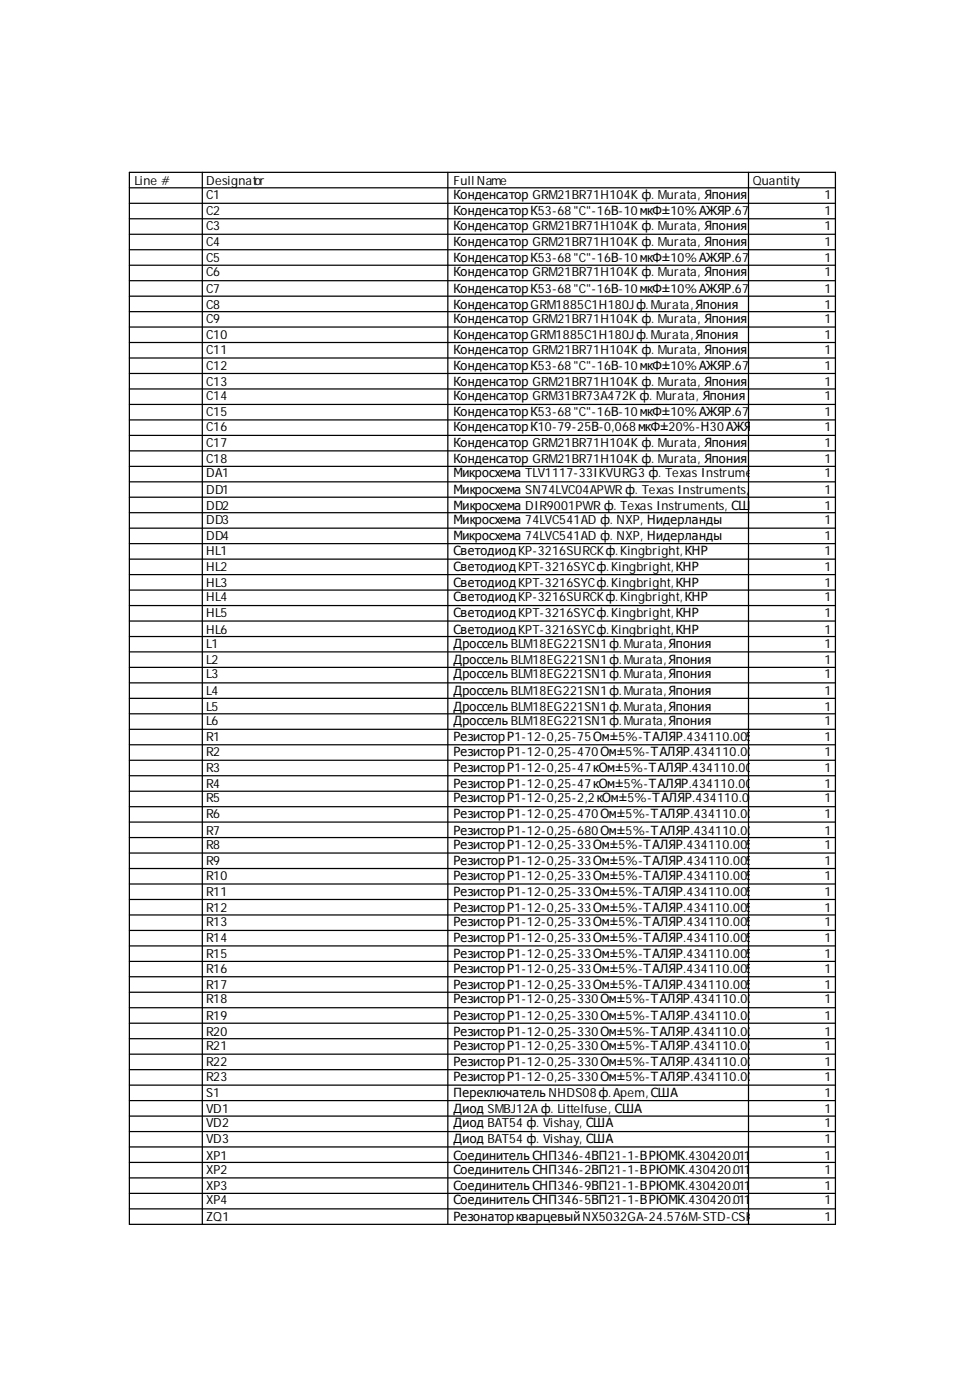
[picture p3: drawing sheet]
<svg xmlns="http://www.w3.org/2000/svg" width="189mm" height="275mm" viewBox="0 0 189 275" stroke-linecap="round" stroke-linejoin="round" font-family="sans-serif">
<defs><g id="words">
<g font-size="2.5">
<text x="26.4" y="36.3">Line #</text>
<text x="40.4" y="36.3">Designator</text>
<text x="40.4" y="39.1">C1</text>
<text x="88.9" y="36.3">Full Name</text>
<text x="88.9" y="39.1">Конденсатор GRM21BR71H104K ф. Murata, Япония</text>
<text x="147.6" y="36.3">Quantity</text>
<text x="161.7" y="39.1">1</text>
<text x="40.4" y="42.3">C2</text>
<text x="40.4" y="45.1">C3</text>
<text x="88.9" y="42.3">КонденсаторК53-68&quot;C&quot;-16В-10мкФ±10%АЖЯР.67</text>
<text x="88.9" y="45.1">Конденсатор GRM21BR71H104K ф. Murata, Япония</text>
<text x="147" y="42.3">3546.007ТУ 1</text>
<text x="161.7" y="45.1">1</text>
<text x="40.4" y="48.3">C4</text>
<text x="40.4" y="51.4">C5</text>
<text x="88.9" y="48.3">Конденсатор GRM21BR71H104K ф. Murata, Япония</text>
<text x="88.9" y="51.4">КонденсаторК53-68&quot;C&quot;-16В-10мкФ±10%АЖЯР.67</text>
<text x="147" y="51.4">3546.007ТУ 1</text>
<text x="161.7" y="48.3">1</text>
<text x="40.4" y="54.3">C6</text>
<text x="40.4" y="57.4">C7</text>
<text x="88.9" y="54.3">Конденсатор GRM21BR71H104K ф. Murata, Япония</text>
<text x="88.9" y="57.4">КонденсаторК53-68&quot;C&quot;-16В-10мкФ±10%АЖЯР.67</text>
<text x="147" y="57.4">3546.007ТУ 1</text>
<text x="161.7" y="54.3">1</text>
<text x="40.4" y="60.6">C8</text>
<text x="40.4" y="63.4">C9</text>
<text x="88.9" y="60.6">КонденсаторGRM1885C1H180Jф.Murata,Япония</text>
<text x="88.9" y="63.4">Конденсатор GRM21BR71H104K ф. Murata, Япония</text>
<text x="161.7" y="60.6">1</text>
<text x="161.7" y="63.4">1</text>
<text x="40.4" y="66.6">C10</text>
<text x="40.4" y="69.4">C11</text>
<text x="88.9" y="66.6">КонденсаторGRM1885C1H180Jф.Murata,Япония</text>
<text x="88.9" y="69.4">Конденсатор GRM21BR71H104K ф. Murata, Япония</text>
<text x="161.7" y="66.6">1</text>
<text x="161.7" y="69.4">1</text>
<text x="40.4" y="72.6">C12</text>
<text x="40.4" y="75.8">C13</text>
<text x="88.9" y="72.6">КонденсаторК53-68&quot;C&quot;-16В-10мкФ±10%АЖЯР.67</text>
<text x="88.9" y="75.8">Конденсатор GRM21BR71H104K ф. Murata, Япония</text>
<text x="147" y="72.6">3546.007ТУ 1</text>
<text x="161.7" y="75.8">1</text>
<text x="40.4" y="78.6">C14</text>
<text x="40.4" y="81.7">C15</text>
<text x="88.9" y="78.6">Конденсатор GRM31BR73A472K ф. Murata, Япония</text>
<text x="88.9" y="81.7">КонденсаторК53-68&quot;C&quot;-16В-10мкФ±10%АЖЯР.67</text>
<text x="147" y="81.7">3546.007ТУ 1</text>
<text x="161.7" y="78.6">1</text>
<text x="40.4" y="84.6">C16</text>
<text x="40.4" y="87.7">C17</text>
<text x="88.9" y="84.6">КонденсаторК10-79-25В-0,068мкФ±20%-Н30АЖЯ</text>
<text x="88.9" y="87.7">Конденсатор GRM21BR71H104K ф. Murata, Япония</text>
<text x="147.3" y="84.6">Р.673511.0041ТУ</text>
<text x="161.7" y="87.7">1</text>
<text x="40.4" y="90.9">C18</text>
<text x="40.4" y="93.7">DA1</text>
<text x="88.9" y="90.9">Конденсатор GRM21BR71H104K ф. Murata, Япония</text>
<text x="88.9" y="93.7">Микросхема TLV1117-33IKVURG3 ф. Texas Instruments, США</text>
<text x="161.7" y="90.9">1</text>
<text x="161.7" y="93.7">1</text>
<text x="40.4" y="96.9">DD1</text>
<text x="40.4" y="100.1">DD2</text>
<text x="88.9" y="96.9">Микросхема SN74LVC04APWR ф. Texas Instruments,</text>
<text x="88.9" y="100.1">Микросхема DIR9001PWR ф. Texas Instruments, СШ</text>
<text x="161.7" y="96.9">1</text>
<text x="161.7" y="100.1">1</text>
<text x="40.4" y="102.9">DD3</text>
<text x="40.4" y="106.1">DD4</text>
<text x="88.9" y="102.9">Микросхема 74LVC541AD ф. NXP, Нидерланды</text>
<text x="88.9" y="106.1">Микросхема 74LVC541AD ф. NXP, Нидерланды</text>
<text x="161.7" y="102.9">1</text>
<text x="161.7" y="106.1">1</text>
<text x="40.4" y="108.9">HL1</text>
<text x="40.4" y="112">HL2</text>
<text x="88.9" y="108.9">СветодиодKP-3216SURCKф.Kingbright,КНР</text>
<text x="88.9" y="112">СветодиодKPT-3216SYCф.Kingbright,КНР</text>
<text x="161.7" y="108.9">1</text>
<text x="161.7" y="112">1</text>
<text x="40.4" y="115.2">HL3</text>
<text x="40.4" y="118">HL4</text>
<text x="88.9" y="115.2">СветодиодKPT-3216SYCф.Kingbright,КНР</text>
<text x="88.9" y="118">СветодиодKP-3216SURCKф.Kingbright,КНР</text>
<text x="161.7" y="115.2">1</text>
<text x="161.7" y="118">1</text>
<text x="40.4" y="121.2">HL5</text>
<text x="40.4" y="124.4">HL6</text>
<text x="88.9" y="121.2">СветодиодKPT-3216SYCф.Kingbright,КНР</text>
<text x="88.9" y="124.4">СветодиодKPT-3216SYCф.Kingbright,КНР</text>
<text x="161.7" y="121.2">1</text>
<text x="161.7" y="124.4">1</text>
<text x="40.4" y="127.2">L1</text>
<text x="40.4" y="130.4">L2</text>
<text x="88.9" y="127.2">Дроссель BLM18EG221SN1ф.Murata,Япония</text>
<text x="88.9" y="130.4">Дроссель BLM18EG221SN1ф.Murata,Япония</text>
<text x="161.7" y="127.2">1</text>
<text x="161.7" y="130.4">1</text>
<text x="40.4" y="133.2">L3</text>
<text x="40.4" y="136.4">L4</text>
<text x="88.9" y="133.2">Дроссель BLM18EG221SN1ф.Murata,Япония</text>
<text x="88.9" y="136.4">Дроссель BLM18EG221SN1ф.Murata,Япония</text>
<text x="161.7" y="133.2">1</text>
<text x="161.7" y="136.4">1</text>
<text x="40.4" y="139.5">L5</text>
<text x="40.4" y="142.3">L6</text>
<text x="88.9" y="139.5">Дроссель BLM18EG221SN1ф.Murata,Япония</text>
<text x="88.9" y="142.3">Дроссель BLM18EG221SN1ф.Murata,Япония</text>
<text x="161.7" y="139.5">1</text>
<text x="161.7" y="142.3">1</text>
<text x="40.4" y="145.5">R1</text>
<text x="40.4" y="148.3">R2</text>
<text x="88.9" y="145.5">РезисторР1-12-0,25-75Ом±5%-ТАЛЯР.434110.005ТУ</text>
<text x="88.9" y="148.3">РезисторР1-12-0,25-470Ом±5%-ТАЛЯР.434110.005ТУ</text>
<text x="161.7" y="145.5">1</text>
<text x="161.7" y="148.3">1</text>
<text x="40.4" y="151.5">R3</text>
<text x="40.4" y="154.7">R4</text>
<text x="88.9" y="151.5">РезисторР1-12-0,25-47кОм±5%-ТАЛЯР.434110.005ТУ</text>
<text x="88.9" y="154.7">РезисторР1-12-0,25-47кОм±5%-ТАЛЯР.434110.005ТУ</text>
<text x="161.7" y="151.5">1</text>
<text x="161.7" y="154.7">1</text>
<text x="40.4" y="157.5">R5</text>
<text x="40.4" y="160.7">R6</text>
<text x="88.9" y="157.5">РезисторР1-12-0,25-2,2кОм±5%-ТАЛЯР.434110.0</text>
<text x="88.9" y="160.7">РезисторР1-12-0,25-470Ом±5%-ТАЛЯР.434110.005ТУ</text>
<text x="147" y="157.5">05ТУ</text>
<text x="161.7" y="157.5">1</text>
<text x="161.7" y="160.7">1</text>
<text x="40.4" y="163.8">R7</text>
<text x="40.4" y="166.7">R8</text>
<text x="88.9" y="163.8">РезисторР1-12-0,25-680Ом±5%-ТАЛЯР.434110.005ТУ</text>
<text x="88.9" y="166.7">РезисторР1-12-0,25-33Ом±5%-ТАЛЯР.434110.005ТУ</text>
<text x="161.7" y="163.8">1</text>
<text x="161.7" y="166.7">1</text>
<text x="40.4" y="169.8">R9</text>
<text x="40.4" y="172.6">R10</text>
<text x="88.9" y="169.8">РезисторР1-12-0,25-33Ом±5%-ТАЛЯР.434110.005ТУ</text>
<text x="88.9" y="172.6">РезисторР1-12-0,25-33Ом±5%-ТАЛЯР.434110.005ТУ</text>
<text x="161.7" y="169.8">1</text>
<text x="161.7" y="172.6">1</text>
<text x="40.4" y="175.8">R11</text>
<text x="40.4" y="179">R12</text>
<text x="88.9" y="175.8">РезисторР1-12-0,25-33Ом±5%-ТАЛЯР.434110.005ТУ</text>
<text x="88.9" y="179">РезисторР1-12-0,25-33Ом±5%-ТАЛЯР.434110.005ТУ</text>
<text x="161.7" y="175.8">1</text>
<text x="161.7" y="179">1</text>
<text x="40.4" y="181.8">R13</text>
<text x="40.4" y="185">R14</text>
<text x="88.9" y="181.8">РезисторР1-12-0,25-33Ом±5%-ТАЛЯР.434110.005ТУ</text>
<text x="88.9" y="185">РезисторР1-12-0,25-33Ом±5%-ТАЛЯР.434110.005ТУ</text>
<text x="161.7" y="181.8">1</text>
<text x="161.7" y="185">1</text>
<text x="40.4" y="188.1">R15</text>
<text x="40.4" y="191">R16</text>
<text x="88.9" y="188.1">РезисторР1-12-0,25-33Ом±5%-ТАЛЯР.434110.005ТУ</text>
<text x="88.9" y="191">РезисторР1-12-0,25-33Ом±5%-ТАЛЯР.434110.005ТУ</text>
<text x="161.7" y="188.1">1</text>
<text x="161.7" y="191">1</text>
<text x="40.4" y="194.1">R17</text>
<text x="40.4" y="197">R18</text>
<text x="88.9" y="194.1">РезисторР1-12-0,25-33Ом±5%-ТАЛЯР.434110.005ТУ</text>
<text x="88.9" y="197">РезисторР1-12-0,25-330Ом±5%-ТАЛЯР.434110.005ТУ</text>
<text x="161.7" y="194.1">1</text>
<text x="161.7" y="197">1</text>
<text x="40.4" y="200.1">R19</text>
<text x="40.4" y="203.3">R20</text>
<text x="88.9" y="200.1">РезисторР1-12-0,25-330Ом±5%-ТАЛЯР.434110.005ТУ</text>
<text x="88.9" y="203.3">РезисторР1-12-0,25-330Ом±5%-ТАЛЯР.434110.005ТУ</text>
<text x="161.7" y="200.1">1</text>
<text x="161.7" y="203.3">1</text>
<text x="40.4" y="206.1">R21</text>
<text x="40.4" y="209.3">R22</text>
<text x="88.9" y="206.1">РезисторР1-12-0,25-330Ом±5%-ТАЛЯР.434110.005ТУ</text>
<text x="88.9" y="209.3">РезисторР1-12-0,25-330Ом±5%-ТАЛЯР.434110.005ТУ</text>
<text x="161.7" y="206.1">1</text>
<text x="161.7" y="209.3">1</text>
<text x="40.4" y="212.1">R23</text>
<text x="40.4" y="215.3">S1</text>
<text x="88.9" y="212.1">РезисторР1-12-0,25-330Ом±5%-ТАЛЯР.434110.005ТУ</text>
<text x="88.9" y="215.3">Переключатель NHDS08ф.Apem,США</text>
<text x="161.7" y="212.1">1</text>
<text x="161.7" y="215.3">1</text>
<text x="40.4" y="218.4">VD1</text>
<text x="40.4" y="221.3">VD2</text>
<text x="88.9" y="218.4">Диод SMBJ12A ф. Littelfuse, США</text>
<text x="88.9" y="221.3">Диод BAT54 ф. Vishay, США</text>
<text x="161.7" y="218.4">1</text>
<text x="161.7" y="221.3">1</text>
<text x="40.4" y="224.4">VD3</text>
<text x="40.4" y="227.6">XP1</text>
<text x="88.9" y="224.4">Диод BAT54 ф. Vishay, США</text>
<text x="88.9" y="227.6">Соединитель СНП346-4ВП21-1-ВРЮМК.430420.011</text>
<text x="147.7" y="227.6">ТУ</text>
<text x="161.7" y="224.4">1</text>
<text x="161.7" y="227.6">1</text>
<text x="40.4" y="230.4">XP2</text>
<text x="40.4" y="233.6">XP3</text>
<text x="88.9" y="230.4">Соединитель СНП346-2ВП21-1-ВРЮМК.430420.011</text>
<text x="88.9" y="233.6">Соединитель СНП346-9ВП21-1-ВРЮМК.430420.011</text>
<text x="147.7" y="233.6">ТУ</text>
<text x="161.7" y="230.4">1</text>
<text x="161.7" y="233.6">1</text>
<text x="40.4" y="236.4">XP4</text>
<text x="40.4" y="239.6">ZQ1</text>
<text x="88.9" y="236.4">Соединитель СНП346-5ВП21-1-ВРЮМК.430420.011</text>
<text x="88.9" y="239.6">РезонаторкварцевыйNX5032GA-24.576M-STD-CSK-4ф.NDK,Япония</text>
<text x="161.7" y="236.4">1</text>
<text x="161.7" y="239.6">1</text>
</g>
</g></defs>
<g fill="none" stroke="#000" stroke-width=".24">
<path d="M25.4 33.8h138.4v206.5h-138.4zM25.4 36.9h138.4M25.4 39.9h138.4M39.7 33.8v206.5M87.8 33.8v206.5M146.8 33.8v206.5M25.4 42.9h138.4M25.4 46h138.4M25.4 49h138.4M25.4 52.1h138.4M25.4 55.1h138.4M25.4 58.1h138.4"/>
<path d="M25.4 61.2h138.4M25.4 64.2h138.4M25.4 67.2h138.4M25.4 70.3h138.4M25.4 73.3h138.4M25.4 76.3h138.4M25.4 79.4h138.4M25.4 82.4h138.4M25.4 85.5h138.4M25.4 88.5h138.4M25.4 91.5h138.4M25.4 94.6h138.4"/>
<path d="M25.4 97.6h138.4M25.4 100.6h138.4M25.4 103.7h138.4M25.4 106.7h138.4M25.4 109.8h138.4M25.4 112.8h138.4M25.4 115.8h138.4M25.4 118.9h138.4M25.4 121.9h138.4M25.4 124.9h138.4M25.4 128h138.4M25.4 131h138.4"/>
<path d="M25.4 134h138.4M25.4 137.1h138.4M25.4 140.1h138.4M25.4 143.2h138.4M25.4 146.2h138.4M25.4 149.2h138.4M25.4 152.3h138.4M25.4 155.3h138.4M25.4 158.4h138.4M25.4 161.4h138.4M25.4 164.4h138.4M25.4 167.4h138.4"/>
<path d="M25.4 170.5h138.4M25.4 173.5h138.4M25.4 176.6h138.4M25.4 179.6h138.4M25.4 182.6h138.4M25.4 185.7h138.4M25.4 188.7h138.4M25.4 191.7h138.4M25.4 194.8h138.4M25.4 197.8h138.4M25.4 200.9h138.4M25.4 203.9h138.4"/>
<path d="M25.4 206.9h138.4M25.4 210h138.4M25.4 213h138.4M25.4 216h138.4M25.4 219.1h138.4M25.4 222.1h138.4M25.4 225.1h138.4M25.4 228.2h138.4M25.4 231.2h138.4M25.4 234.3h138.4M25.4 237.3h138.4"/>
</g>
<use href="#words"/>
</svg>
